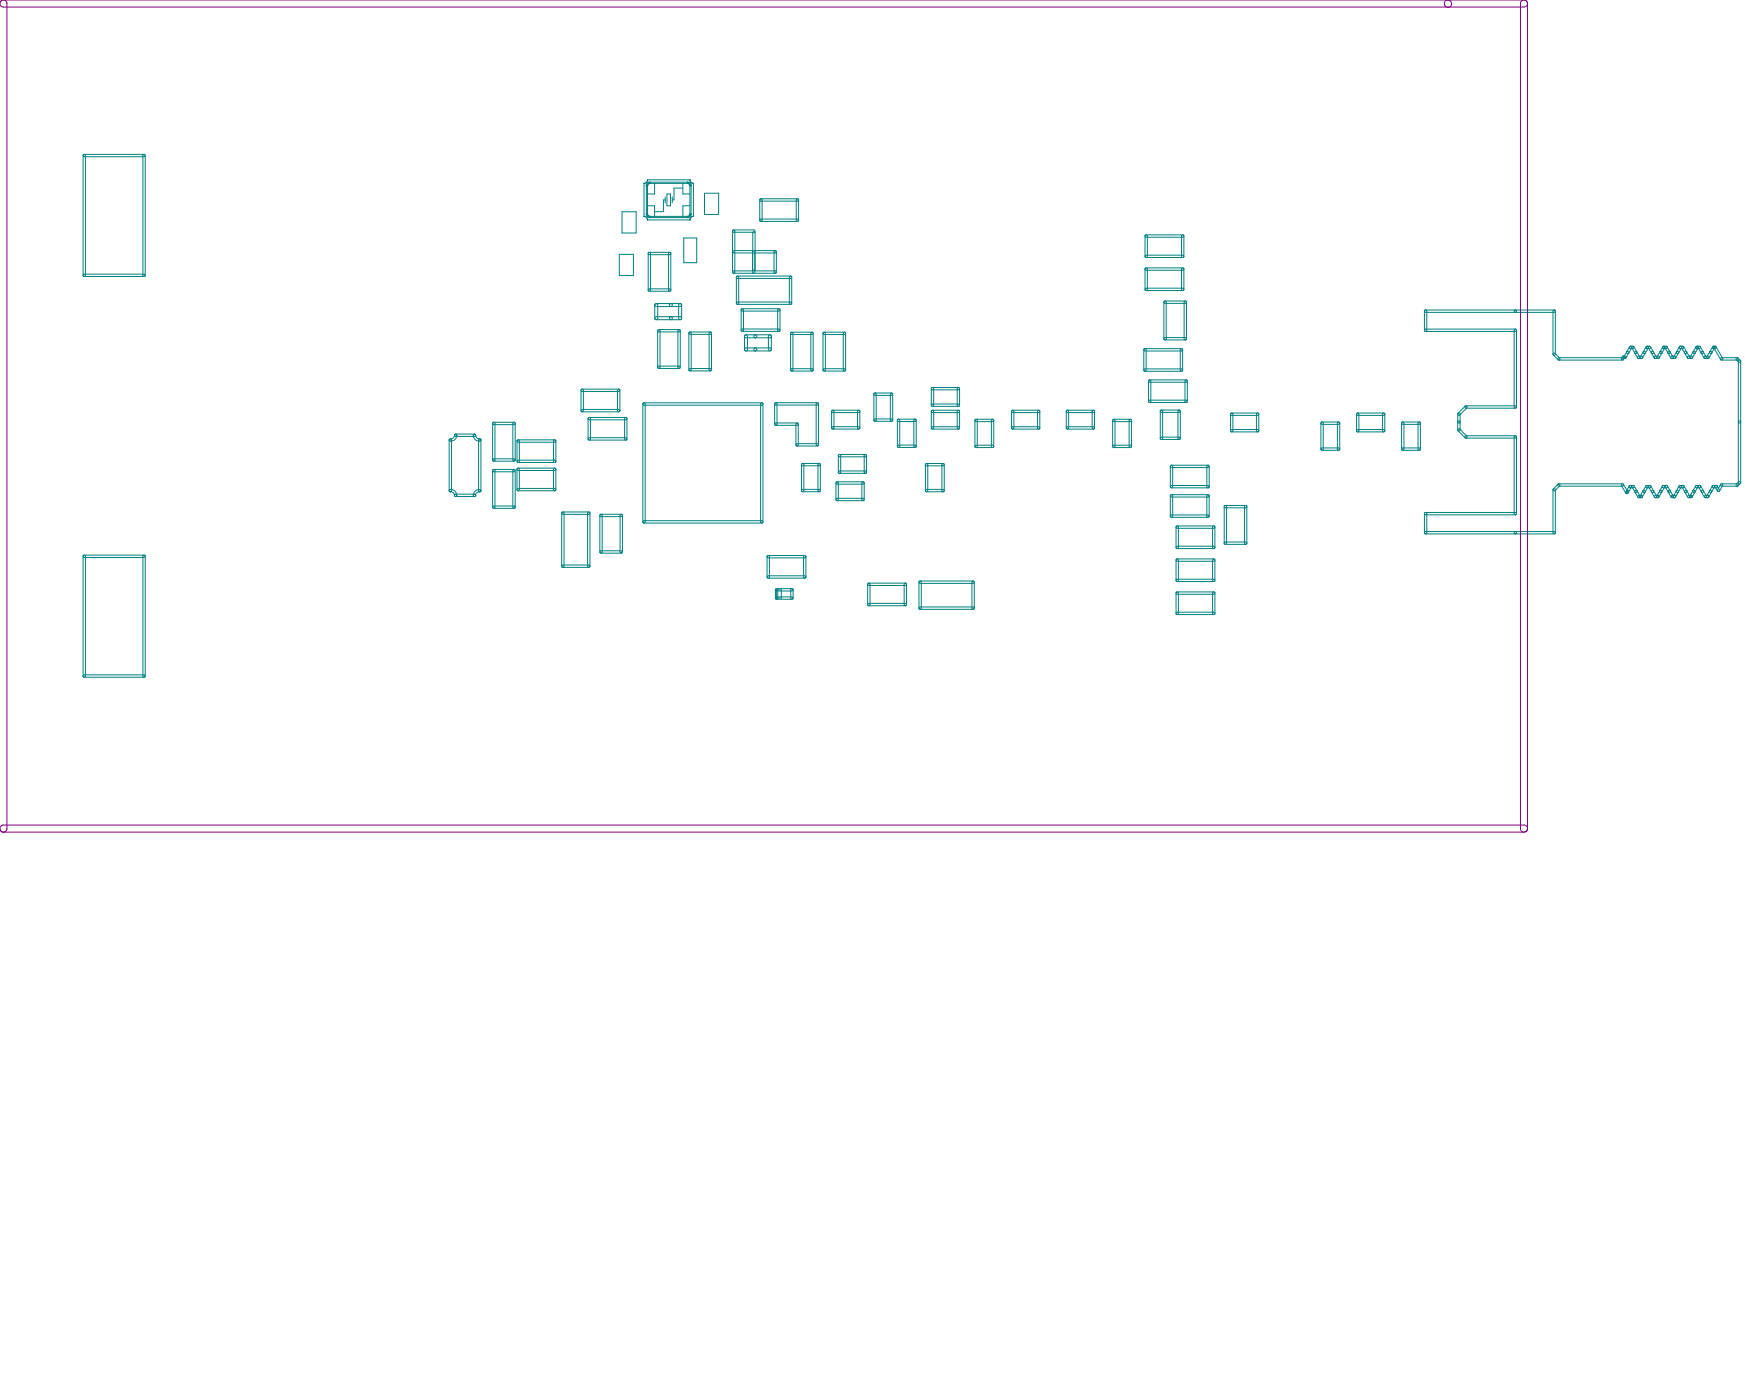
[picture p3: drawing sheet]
<svg xmlns="http://www.w3.org/2000/svg" width="246mm" height="196mm" viewBox="0 0 246 196" stroke-linecap="round" stroke-linejoin="round" font-family="sans-serif">
<g fill="none" stroke="#008080" stroke-width=".14">
<path d="M11.8 38.7h8.5l.2 .1-.2 .2h-8.4l-.2-.2zM11.8 21.8h8.5l.2 .1-.2 .2h-8.4l-.2-.2zM11.8 21.8h.2l.1 .1v16.9l-.2 .2-.2-.2zM20.2 21.8h.2l.1 .1v16.9l-.2 .2-.1-.2zM87.4 35.9h2v3h-2zM87.8 29.9h2v3h-2zM90.9 30.5l.4 .3 .1 .2M90.9 30.5l.4 .3 .1 .2h6M90.9 25.9v4.6M91.2 30.2l.3 .4 .2 .1M91.4 29h1v1.5M91.4 25.4l-.3 .4-.2 .1"/>
<path d="M91.4 30.2l.1 .3h.2M91.5 35.6h3l.2 .2-.2 .1h-2.9l-.1-.1zM91.5 35.6h.1l.2 .2v5.1l-.2 .2-.1-.2zM91.7 25.7l5.6 .1 .2 .4v4l-.2 .4-.3 .1M91.7 25.9h5.3l.3 .1 .1 .2M91.7 25.9l-.3 .1v.2v4l.1 .3h.2M91.7 25.7l-.4 .2-.1 .3v4l.1 .3 .4 .2M91.7 25.9l-.3 .1v.2M91.7 25.7l-.2 .1-.3 .4M92.4 25.9v1.5h-1M93.9 28.2h-.3v1.7h-1.1M93.9 27.8v.8"/>
<path d="M94.1 27.4h.5v1.6h-.5zM94.4 35.6h.1l.2 .2v5.1l-.2 .2-.2-.2zM94.9 27.8v.8M96.3 26.5h-1.2v1.7h-.2M96.4 25.9v1.5h1M96.5 33.6h1.8v3.5h-1.8zM97 25.9l.3 .1v.2M97 25.7l.3 .1 .2 .4M97.3 30.2l-.1 .3h-.2h-5.3M97.3 25.4l.3 .4 .3 .1M97.4 25.4h-6l-.3 .4-.2 .1M97.4 29h-1v1.5"/>
<path d="M97.4 26.2v4M97.4 30.2l-.1 .2-.3 .1M97.4 25.4v.2l.5 .3M97.5 30.2v.3l-.5 .2h-5.3M97.9 30.5l-.5 .3-.1 .2M97.9 30.5l-.5 .3v.2M97.9 25.9v4.6M99.4 27.3h2v3h-2zM103.4 32.5h.1l.2 .1v5.8l-.2 .1-.1-.1zM103.4 32.5l3-.1 .2 .2-.2 .2h-2.9l-.1-.1zM103.4 38.3l6-.1 .2 .2-.2 .1h-5.9h-.1zM103.5 35.4h5.9l.2 .1-.2 .2h-5.8l-.2-.2z"/>
<path d="M104 39l.1-.1 .1 .2v3.7l-.1 .1-.2-.1zM104 39l7.6-.1 .1 .2-.1 .2h-7.5l-.2-.2zM106.2 35.4h.3v.1v2.9l-.1 .1-.2-.1zM106.3 32.7h.2l.1 .2v5.1l-.2 .2-.2-.2zM107.3 28.1l.1-.1 .1 .2v2.9l-.1 .1-.2-.1zM107.3 28.1l5.2-.1 .2 .2-.2 .2h-5.1l-.1-.1zM107.3 30.9h5.2l.2 .2-.2 .1h-5.1h-.1zM109.3 35.4h.2l.1 .1v2.9l-.2 .1-.2-.1zM111.4 39h.3v.1v3.7l-.1 .1-.2-.1zM112.4 28.1l.1-.1 .2 .2v2.9l-.2 .1-.1-.1zM161.6 37.8h.1l.2 .2v2.8l-.2 .2-.1-.2zM161.6 37.8h5.3l.2 .2-.2 .1h-5.2h-.1z"/>
<path d="M161.6 33.2l.1-.1 .2 .2v2.9l-.2 .1-.1-.1zM161.6 33.2l5.3-.1 .2 .2-.2 .2h-5.2l-.1-.1zM161.6 36h5.3l.2 .2-.2 .1h-5.2h-.1zM167.1 33.3v2.9M167.1 38v2.8M167.1 38l-.2-.2-.2 .2v2.8l.2 .2 .2-.2M167.1 33.3l-.2-.2-.2 .2v2.9l.2 .1 .2-.1M69.6 59.6h.1l.1 .1v5.2l-.1 .2-.2-.2zM69.6 59.6h2.9l.2 .1-.2 .2h-2.8h-.1zM72.4 59.6h.1l.2 .1v5.2l-.2 .2-.1-.2zM82 54.9h.2l.1 .2v2.8l-.1 .2-.2-.2zM82 54.9h5.3l.2 .2-.2 .1h-5.1h-.2z"/>
<path d="M82 57.8h5.3l.2 .1-.2 .2h-5.1l-.2-.1zM83 58.9h.2l.1 .2v2.8l-.1 .2-.2-.2zM83 58.9h5.3l.2 .2-.2 .1h-5.1h-.2zM87.2 54.9h.1l.2 .2v2.8l-.2 .2-.2-.2zM88.2 58.9h.1l.2 .2v2.8l-.2 .2-.2-.2zM90.8 56.9l16.7-.1 .2 .2-.2 .2h-16.6l-.2-.2zM90.8 56.9h.2v.1v16.6l-.1 .2-.2-.2zM91.5 40.8l3-.1 .2 .2-.2 .2h-2.9l-.1-.2zM92.4 42.9l3.6-.1 .2 .2-.2 .2h-3.4l-.2-.2zM92.5 44.7h3.5l.2 .2-.2 .2h-3.4l-.2-.2zM92.5 42.9l.1-.1 .2 .3v1.8l-.2 .2-.2-.2zM92.9 51.7l2.9-.1 .2 .2-.2 .2h-2.8l-.1-.1z"/>
<path d="M92.9 46.5h.1l.1 .2v5.1l-.1 .2-.2-.2zM92.9 46.5h2.9l.2 .2-.2 .1h-2.8h-.1zM95.7 46.5h.1l.2 .2v5.1l-.2 .2-.1-.2zM95.8 42.9h.3l.1 .1v1.9l-.2 .2-.2-.2zM97.3 52h2.9l.2 .2-.2 .1h-2.8l-.2-.1zM97.3 46.9h.2v.1v5.2l-.1 .1-.2-.1zM97.3 46.9l2.9-.1 .2 .2-.2 .2h-2.8l-.2-.2zM100.1 46.9h.2l.1 .1v5.2l-.2 .1-.1-.1zM104 42.7l7.6-.1 .1 .2-.1 .1h-7.5l-.2-.1zM104.6 43.6h.2l.1 .1v2.9l-.1 .1-.2-.1zM104.6 43.6h5.3l.2 .1-.2 .2h-5.1l-.2-.2zM104.6 46.5l5.3-.1 .2 .2-.2 .1h-5.1h-.2z"/>
<path d="M105.1 49.1h3.5l.3 .2-.3 .2h-3.3l-.2-.2zM105.1 47.3l.2-.1 .2 .2v1.9l-.2 .2-.2-.2zM105.1 47.3l3.5-.1 .3 .2-.3 .2h-3.3l-.2-.2zM107.4 56.9h.2l.1 .1v16.6l-.2 .2-.2-.2zM108.5 47.3h.3l.1 .1v1.9l-.3 .2-.2-.2zM109.4 56.9l.1-.1 .1 .2v2.8l-.1 .2-.2-.2zM109.4 59.7h3.1l.1 .1-.1 .2h-3l-.2-.2zM109.4 56.9l5.9-.1 .2 .2-.2 .1h-5.8l-.2-.1zM109.8 43.6h.1l.2 .1v2.9l-.2 .1-.2-.1zM111.6 52.1l3-.1 .2 .2-.2 .1h-2.9l-.1-.1zM111.6 46.9h.2l.1 .1v5.2l-.2 .1-.1-.1zM111.6 46.9h3l.2 .1-.2 .2h-2.9l-.1-.2z"/>
<path d="M112.4 59.7h.1l.1 .1v3l-.1 .1-.2-.1zM114.5 46.9h.2l.1 .1v5.2l-.2 .1-.2-.1zM115.2 56.9l.1-.1 .2 .2v5.7l-.2 .2-.1-.2zM116.2 52.1l3-.1 .1 .2-.1 .1h-2.9h-.1zM116.2 46.9h.2l.1 .1v5.2l-.2 .1-.2-.1zM116.2 46.9h3l.1 .1-.1 .2h-2.9l-.1-.1zM117.4 57.9h3.8l.1 .1-.1 .2h-3.7l-.1-.1zM117.4 57.9h.1l.2 .1v2.4l-.2 .1-.2-.1zM119 46.9h.3v.1v5.2l-.1 .1-.2-.1zM121.1 57.9h.1l.1 .1v2.4l-.1 .1-.2-.1zM123.4 55.5l.1-.1 .1 .2v3.7l-.1 .1-.2-.1zM123.4 55.5l2.4-.1 .2 .2-.2 .2h-2.3l-.1-.1z"/>
<path d="M123.4 59.1h2.4l.2 .2-.2 .1h-2.3l-.2-.1zM125.7 55.5l.1-.1 .2 .2v3.7l-.2 .1-.2-.1zM126.7 59.2h.2l.1 .1v3.7l-.2 .1-.2-.1zM126.7 59.2l2.4-.1 .2 .2-.2 .2h-2.3l-.1-.1zM129 59.2h.2l.1 .1v3.7l-.2 .1-.1-.1zM131.5 57.9h3.7l.2 .1-.2 .2h-3.6l-.2-.2zM131.5 57.9h.2l.1 .1v2.4l-.2 .1-.2-.1zM131.5 57h3.7l.2 .2-.2 .1h-3.6h-.1zM131.5 54.7h3.7l.2 .1-.2 .2h-3.6l-.1-.1zM131.5 54.7h.1l.2 .1v2.4l-.2 .1-.2-.1zM135.1 57.9h.3v.1v2.4l-.2 .1-.1-.1zM135.1 54.7h.1l.2 .1v2.4l-.2 .1-.1-.1z"/>
<path d="M137.6 59.2h.3v.1v3.7l-.2 .1-.1-.1zM137.6 59.2l2.5-.1 .1 .2-.1 .2h-2.4l-.1-.2zM139.9 59.2l.2-.1 .1 .2v3.7l-.1 .1-.2-.1zM142.8 57.9h3.8l.1 .1-.1 .2h-3.7l-.2-.2zM142.8 57.9h.2l.1 .1v2.4l-.2 .1-.2-.1zM146.4 57.9h.3v.1v2.4l-.1 .1-.2-.1zM150.5 57.9h3.8l.2 .1-.2 .2h-3.7l-.1-.2zM150.5 57.9h.2l.1 .1v2.4l-.2 .1-.1-.1zM154.2 57.9h.2l.1 .1v2.4l-.2 .1-.2-.1zM157.1 59.2l.1-.1 .1 .2v3.7l-.1 .1-.2-.1zM157.1 59.2l2.4-.1 .2 .2-.2 .2h-2.3l-.2-.2zM159.4 59.2l.1-.1 .2 .2v3.7l-.2 .1-.2-.1z"/>
<path d="M161.4 52.1l5.3-.1 .2 .2-.2 .2h-5.1l-.2-.1zM161.4 49.2h5.3l.2 .1-.2 .2h-5.1h-.2zM161.4 49.2h.3v.1v2.9l-.1 .2-.2-.2zM161.6 40.7l5.3-.1 .2 .2-.2 .2h-5.2l-.1-.1zM162.1 56.5l5.3-.1 .1 .2-.1 .2h-5.2l-.1-.2zM162.1 53.6h5.3l.1 .2-.1 .1h-5.2l-.1-.1zM162.1 53.6h.1l.2 .2v2.8l-.2 .2-.1-.2zM163.8 57.9l2.6-.1 .2 .2-.2 .2h-2.5l-.1-.1zM163.8 57.9l.1-.1 .2 .2v3.8l-.2 .2-.2-.2zM164.3 42.5h.1l.2 .1v5.2l-.2 .1-.2-.1zM164.3 47.7l3-.1 .1 .2-.1 .1h-2.9h-.1zM164.3 42.5h3l.1 .1-.1 .2h-2.9l-.1-.1z"/>
<path d="M166.3 57.9l.1-.1 .2 .2v3.8l-.2 .2-.2-.2zM166.6 49.2h.2l.1 .1v2.9l-.2 .2-.1-.2zM167.1 42.5h.2l.1 .1v5.2l-.1 .1-.2-.1zM167.3 53.6h.1l.1 .2v2.8l-.1 .2-.2-.2zM173.7 58.3h3.8l.1 .1-.1 .2h-3.7l-.1-.1zM173.7 58.3h.2l.1 .1v2.4l-.2 .1-.2-.1zM177.3 58.3h.3v.1v2.4l-.1 .1-.2-.1zM186.4 59.6h.3v.1v3.7l-.1 .1-.2-.1zM186.4 59.6l2.5-.1 .2 .2-.2 .2h-2.3l-.2-.2zM188.8 59.6h.2l.1 .1v3.7l-.2 .1-.2-.1zM191.5 58.3h3.7l.2 .1-.2 .2h-3.6l-.2-.2zM191.5 58.3h.2l.1 .1v2.4l-.2 .1-.2-.1z"/>
<path d="M195.1 58.3h.3v.1v2.4l-.2 .1-.1-.1zM197.8 59.6h.3v.1v3.7l-.2 .1-.1-.1zM197.8 59.6l2.5-.1 .1 .2-.1 .2h-2.4l-.1-.2zM200.2 59.6h.2v.1v3.7l-.1 .1-.2-.1zM201.1 46.5l12.7-.1 .2 .2-.2 .2h-12.6l-.2-.2zM201.1 43.8l.1-.1 .1 .2v2.7l-.1 .2-.2-.2zM201.1 43.8l18.2-.1 .2 .2-.2 .2h-18.1l-.1-.1zM205.8 58.3l.1-.1 .1 .2v2.2l-.1 .2-.2-.2zM206.7 57.3l7.1-.1 .2 .2-.2 .2h-6.9l-.2-.2zM206.7 57.3h.3v.2l-1 1h-.2v-.2zM213.7 46.5h.2l.1 .1v10.8l-.2 .2-.1-.2zM219.2 49.8h.2l.7 .7v.2h-.2l-.7-.6z"/>
<path d="M219.2 43.8l.1-.1 .2 .2v6.1l-.2 .1-.2-.1zM219.9 50.5h9l.2 .1-.2 .2h-8.9l-.2-.2zM228.9 50.3h.3v.1l-.2 .4-.2-.1zM229 50.3l.3-.1 .2 .2-.1 .1-.3 .1-.1-.1zM229.1 50.3l.8-1.4h.3v.2l-.8 1.4h-.2l-.1-.2M230 48.9l.4-.1 .2 .2-.2 .2h-.3l-.1-.1zM230.3 48.9h.3l.8 1.4-.1 .3-.2-.1-.8-1.4zM231.1 50.3l.5-.1 .2 .2-.2 .2h-.4l-.1-.1zM232.3 48.9h.2l.1 .2-.8 1.4h-.2l-.1-.2zM232.3 48.9l.4-.1 .2 .2-.2 .2h-.2l-.2-.1zM232.7 48.9h.2l.4 .7 .4 .7v.3l-.3-.1-.8-1.4zM233.4 50.3l.6-.1 .2 .2-.2 .2h-.4l-.2-.1z"/>
<path d="M234.6 48.9h.3v.2l-.8 1.4h-.2l-.1-.2zM234.7 48.9l.4-.1 .2 .2-.2 .2h-.3l-.1-.1zM235 48.9h.3l.8 1.4-.1 .3-.2-.1-.8-1.4zM235.8 50.3l.5-.1 .2 .2-.2 .2h-.4l-.1-.1zM237 48.9h.2l.1 .2-.8 1.4h-.3v-.2zM237 48.9l.4-.1 .2 .2-.2 .2h-.3l-.1-.1zM237.4 48.9h.2l.8 1.4v.3l-.3-.1-.8-1.4zM238.1 50.3l.6-.1 .2 .2-.2 .2h-.4l-.2-.1zM239.3 48.9h.2l.1 .2-.8 1.4h-.2l-.1-.2zM239.4 48.9l.4-.1 .1 .2-.1 .2h-.3l-.1-.1zM239.7 48.9h.2l.9 1.4-.1 .3-.2-.1-.8-1.4zM240.5 50.3l.5-.1 .2 .2-.2 .2h-.4l-.2-.2z"/>
<path d="M241.7 48.9h.2l.1 .2-.8 1.4h-.3v-.2zM241.9 48.9h.2l1 1.6-.1 .3-.2-.1-.9-1.6zM242.8 50.5h2.3l.2 .1-.2 .2h-2.2l-.1-.2zM245 50.5h.2l.4 .3v.3h-.3l-.3-.4zM245.3 50.8h.2l.1 .2v17.1l-.1 .2-.2-.2zM11.8 78.4l8.5-.1 .2 .2-.2 .1h-8.4h-.1zM11.8 78.4h.2l.1 .1v16.9l-.2 .1-.2-.1zM20.2 78.4h.2l.1 .1v16.9l-.2 .1-.1-.1zM63.5 69.1a.83 .83 0 0 1 1 .8M63.6 69.4a.5 .5 0 0 1 .5 .5M63.7 62.1l-.2-.2-.1 .2v7.1l.1 .2 .2-.2M63.7 62.1v7.1"/>
<path d="M64.1 61.4a.5 .5 0 0 1-.5 .5M64.2 61.3l2.8-.1 .1 .2-.1 .2h-2.7l-.1-.1zM64.2 69.8l2.8-.1 .1 .2-.1 .1h-2.7l-.2-.1zM64.5 61.4a.83 .83 0 0 1-1 .8M66.8 61.4a.83 .83 0 0 0 .9 .8M67.1 61.4a.5 .5 0 0 0 .6 .5M67.7 69.4h-.1a.5 .5 0 0 0-.5 .5M67.7 69.1v-.1a.83 .83 0 0 0-.9 .9M67.9 62.1l-.2-.2-.2 .2v7.1l.2 .2 .2-.2M67.9 62.1v7.1M69.6 71.4h2.9l.2 .1-.2 .2h-2.8h-.1zM69.6 66.3l.1-.1 .1 .2v5.1l-.1 .2-.2-.2z"/>
<path d="M69.6 66.3l2.9-.1 .2 .2-.2 .2h-2.8l-.1-.1zM69.6 64.8l2.9-.1 .2 .2-.2 .2h-2.8l-.1-.1zM72.4 66.3l.1-.1 .2 .2v5.1l-.2 .2-.1-.2zM73 66.1h.2l.1 .1v2.9l-.2 .1-.1-.1zM73 68.9h5.3l.1 .2-.1 .1h-5.2l-.1-.1zM73 66.1l5.3-.1 .1 .2-.1 .2h-5.2l-.1-.2zM73 62.1l.1-.1 .2 .2v2.9l-.2 .1-.1-.1zM73 65l5.3-.1 .1 .2-.1 .1h-5.2l-.1-.1zM73 62.1l5.3-.1 .1 .2-.1 .2h-5.2l-.1-.2zM78.2 66.1h.2v.1v2.9l-.1 .1-.2-.1zM78.2 62.1h.2v.1v2.9l-.1 .1-.2-.1zM79.3 72.3l3.8-.1 .1 .2-.1 .2h-3.7l-.1-.1z"/>
<path d="M79.3 72.3l.1-.1 .2 .2v7.5l-.2 .1-.1-.1zM79.3 79.8l3.8-.1 .1 .2-.1 .1h-3.7l-.1-.1zM83 72.3l.1-.1 .1 .2v7.5l-.1 .1-.2-.1zM83 61.8l5.3-.1 .2 .2-.2 .2h-5.1l-.2-.1zM84.7 72.6l3-.1 .1 .2-.1 .2h-2.9l-.2-.2zM84.7 72.6l.1-.1 .2 .2v5.2l-.2 .1-.2-.1zM84.7 77.7h3l.1 .2-.1 .1h-2.9l-.2-.1zM87.6 72.6l.1-.1 .1 .2v5.2l-.1 .1-.2-.1zM90.8 73.5h16.7l.2 .1-.2 .2h-16.6l-.2-.2zM108.3 78.4h5.3l.1 .1-.1 .2h-5.2l-.2-.2zM108.3 78.4h.2l.1 .1v2.9l-.2 .2-.2-.2zM112.5 62.9l-.2-.1 .2-.2h2.8l.2 .2-.2 .1"/>
<path d="M112.5 62.9h2.8M113.1 65.4h.3v.1v3.7l-.1 .2-.2-.2zM113.1 65.4h2.5l.2 .1-.2 .2h-2.3l-.2-.2zM113.1 69.1l2.5-.1 .2 .2-.2 .2h-2.3l-.2-.2zM113.4 78.4h.3v.1v2.9l-.1 .2-.2-.2zM115.5 65.4h.2l.1 .1v3.7l-.2 .2-.2-.2zM117.4 60.2h3.8l.1 .2-.1 .1h-3.7h-.1zM118 70.3h3.8l.1 .2-.1 .1h-3.7l-.1-.1zM118 68h3.8l.1 .1-.1 .2h-3.7l-.1-.2zM118 68h.1l.2 .1v2.4l-.2 .1-.1-.1zM118.3 64.2l3.8-.1 .2 .2-.2 .1h-3.6h-.2zM118.3 66.5l3.8-.1 .2 .2-.2 .2h-3.6l-.2-.1z"/>
<path d="M118.3 64.2l.2-.1 .1 .2v2.3l-.1 .2-.2-.2zM121.7 68h.1l.1 .1v2.4l-.1 .1-.2-.1zM122 64.2l.1-.1 .2 .2v2.3l-.2 .2-.2-.2zM126.7 62.8h2.4l.2 .2-.2 .1h-2.3l-.2-.1zM130.6 65.4h.3v.1v3.7l-.1 .2-.2-.2zM130.6 69.1l2.5-.1 .1 .2-.1 .2h-2.3l-.2-.2zM130.6 65.4h2.5l.1 .1-.1 .2h-2.3l-.2-.2zM131.5 60.2h3.7l.2 .2-.2 .1h-3.6l-.2-.1zM133 65.4h.2v.1v3.7l-.1 .2-.2-.2zM137.6 62.8h2.5l.1 .2-.1 .1h-2.4h-.1zM142.8 60.2h3.8l.1 .2-.1 .1h-3.7l-.2-.1zM150.5 60.2h3.8l.2 .2-.2 .1h-3.7l-.1-.1z"/>
<path d="M157.1 62.9l2.4-.1 .2 .2-.2 .1h-2.3l-.2-.1zM163.8 61.7h2.6l.2 .1-.2 .2h-2.5l-.1-.1zM165.2 69.8h.2l.1 .1v2.9l-.2 .2-.2-.2zM165.2 69.8h5.3l.1 .1-.1 .2h-5.2h-.1zM165.2 72.7l5.3-.1 .1 .2-.1 .2h-5.2l-.1-.1zM165.2 65.7l.1-.1 .2 .2v2.9l-.2 .1-.2-.1zM165.2 65.7l5.3-.1 .1 .2-.1 .2h-5.2l-.2-.2zM165.2 68.5h5.3l.1 .2-.1 .1h-5.2l-.2-.1zM166 78.9h.2l.1 .1v2.9l-.2 .1-.1-.1zM166 78.9l5.3-.1 .1 .2-.1 .2h-5.2l-.1-.2zM166 74.2h.1l.2 .2v2.8l-.2 .2-.1-.2zM166 74.2h5.3l.1 .2-.1 .1h-5.2l-.1-.1z"/>
<path d="M166 77.1l5.3-.1 .1 .2-.1 .2h-5.2l-.1-.2zM170.3 69.8h.3v.1v2.9l-.1 .2-.2-.2zM170.3 65.7h.3v.1v2.9l-.1 .1-.2-.1zM171.2 78.9h.2v.1v2.9l-.1 .1-.2-.1zM171.2 74.2h.2v.2v2.8l-.1 .2-.2-.2zM172.8 71.3h.2l.1 .2v5.1l-.2 .2-.2-.2zM172.8 71.3h3l.1 .2-.1 .1h-2.9h-.1zM172.8 76.5h3l.1 .1-.1 .2h-2.9l-.2-.2zM173.7 60.6h3.8l.1 .2-.1 .1h-3.7h-.1zM175.7 71.3h.2v.2v5.1l-.1 .2-.2-.2zM186.4 63.2h2.5l.2 .2-.2 .1h-2.3h-.2zM191.5 60.6h3.7l.2 .2-.2 .1h-3.6l-.2-.1z"/>
<path d="M197.8 63.2h2.5l.1 .2-.1 .1h-2.4h-.1zM201.1 75h18.2l.2 .1-.2 .2h-18.1l-.2-.2zM201.1 72.3h12.7l.2 .2-.2 .1h-12.6h-.1zM201.1 72.3h.2v.2v2.6l-.1 .2-.2-.2zM205.8 60.5h.2l1 1v.3h-.3l-.9-1zM206.7 61.5h7.1l.2 .1-.2 .2h-6.9l-.2-.2zM213.7 61.5h.1l.2 .1v10.9l-.2 .1-.1-.1zM219.2 69h.2l.1 .1v6l-.2 .2-.2-.2zM219.9 68.3h9l.2 .1-.2 .2h-8.9l-.1-.1zM219.9 68.3h.2v.2l-.7 .7h-.2v-.2zM228.9 68.3h.2l.6 1.1-.1 .2-.2-.1-.6-1zM229.9 68.6l.2-.1 .1 .2-.5 .9h-.2l-.1-.2z"/>
<path d="M229.9 68.5h.6l.1 .1-.1 .2h-.5l-.1-.2zM230.4 68.5h.2l.8 1.4-.1 .3-.2-.1-.8-1.4zM231.2 69.9h.4l.1 .1-.1 .2h-.3h-.1zM232.2 68.6l.3-.1v.2l-.8 1.4-.2 .1v-.3zM232.3 68.5h.5l.2 .1-.2 .2h-.4l-.2-.2zM233.3 69.2v.3l-.2-.1M233.3 69.2h-.2v.2M233.3 69.2l-.4-.7h-.2v.2l.4 .7M233.3 69.2l.4 .7v.3l-.2-.1-.4-.7M233.5 69.9h.4l.2 .1-.2 .2h-.3h-.1zM233.8 70v.2l.3-.1M233.8 70l.2-.1 .1 .2"/>
<path d="M233.8 69.9l.1 .3 .2-.1M233.8 69.9l.8-1.3 .2-.1 .1 .2-.8 1.4M234.6 68.5h.6l.1 .1-.1 .2h-.5h-.1zM235.1 68.5h.2l.8 1.4-.1 .3-.2-.1-.8-1.4zM235.9 69.9h.4l.1 .1-.1 .2h-.3h-.1zM236.9 68.6l.3-.1v.2l-.8 1.4-.2 .1-.1-.3zM236.9 68.5h.6l.2 .1-.2 .2h-.4h-.2zM237.4 68.5h.2l.8 1.4v.3l-.3-.1-.8-1.4zM238.2 69.9h.4l.2 .1-.2 .2h-.3h-.1zM239.3 68.6l.2-.1 .1 .2-.8 1.4-.3 .1v-.3zM239.3 68.5h.5l.2 .1-.2 .2h-.4h-.1zM239.7 68.5h.3l.4 .7 .4 .7-.1 .3-.2-.1-.8-1.4z"/>
<path d="M240.5 69.9h.5l.1 .1-.1 .2h-.3h-.2zM241.6 68.6l.3-.1v.2l-.8 1.4-.2 .1-.1-.3zM241.6 68.5h.6l.2 .1-.2 .2h-.4h-.2zM242.1 68.5h.2l.3 .6v.2h-.3l-.3-.6zM242.8 68.3h.2l.1 .2-.4 .7-.3 .1v-.2zM242.8 68.3h2.3l.2 .1-.2 .2h-2.2l-.1-.1zM245 68.3l.3-.3h.3v.2l-.4 .3h-.2zM11.8 95.2h8.5l.2 .2-.2 .1h-8.4h-.1zM108.3 81.3l5.3-.1 .1 .2-.1 .2h-5.2l-.1-.1zM109.5 83.1h.2l.1 .1v1.2l-.2 .1-.2-.1zM109.5 83.1l2.3-.1 .1 .2-.1 .2h-2.2l-.1-.1zM109.5 84.2h2.3l.1 .2-.1 .1h-2.2l-.2-.1z"/>
<path d="M109.6 83.2h.7v1.2h-.7zM111.6 83.1h.3v.1v1.2l-.1 .1-.2-.1zM122.5 82.3h.2l.1 .1v2.9l-.2 .1-.2-.1zM122.5 85.2l5.3-.1 .1 .2-.1 .1h-5.2h-.1zM122.5 82.3h5.3l.1 .1-.1 .2h-5.2l-.2-.2zM127.6 82.3h.3v.1v2.9l-.1 .1-.2-.1zM129.7 85.7l7.6-.1 .2 .2-.2 .2h-7.5l-.1-.1zM129.7 82h.1l.2 .1v3.7l-.2 .2-.1-.2zM129.7 82h7.6l.2 .1-.2 .2h-7.5l-.1-.1zM137.2 82h.1l.2 .1v3.7l-.2 .2-.1-.2zM166 81.8l5.3-.1 .1 .2-.1 .1h-5.2l-.1-.1zM166 83.5h.2l.1 .2v2.8l-.2 .2-.1-.2z"/>
<path d="M166 83.5h5.3l.1 .2-.1 .1h-5.2l-.1-.1zM166 86.4h5.3l.1 .1-.1 .2h-5.2l-.1-.2zM171.2 83.5h.2v.2v2.8l-.1 .2-.2-.2z"/>
<circle cx="90.9" cy="30.5" r=".02"/>
<circle cx="90.9" cy="25.9" r=".02"/>
<circle cx="91.2" cy="26.2" r=".02"/>
<circle cx="91.2" cy="30.2" r=".02"/>
<circle cx="91.4" cy="31" r=".02"/>
<circle cx="91.4" cy="30.2" r=".02"/>
<circle cx="91.4" cy="26.2" r=".02"/>
<circle cx="91.4" cy="25.4" r=".02"/>
<circle cx="91.7" cy="25.7" r=".02"/>
<circle cx="91.7" cy="30.7" r=".02"/>
<circle cx="91.7" cy="25.9" r=".02"/>
<circle cx="91.7" cy="30.5" r=".02"/>
<circle cx="97" cy="25.7" r=".02"/>
<circle cx="97" cy="30.7" r=".02"/>
<circle cx="97" cy="30.5" r=".02"/>
<circle cx="97" cy="25.9" r=".02"/>
<circle cx="97.4" cy="31" r=".02"/>
<circle cx="97.4" cy="30.2" r=".02"/>
<circle cx="97.4" cy="26.2" r=".02"/>
<circle cx="97.4" cy="25.4" r=".02"/>
<circle cx="97.5" cy="30.2" r=".02"/>
<circle cx="97.5" cy="26.2" r=".02"/>
<circle cx="97.9" cy="30.5" r=".02"/>
<circle cx="97.9" cy="25.9" r=".02"/>
<circle cx="94.7" cy="43" r=".21"/>
<circle cx="94.7" cy="44.9" r=".21"/>
<circle cx="106.6" cy="47.4" r=".21"/>
<circle cx="106.6" cy="49.3" r=".21"/>
<circle cx="205.9" cy="59.5" r=".17"/>
<circle cx="213.8" cy="43.9" r=".17"/>
<circle cx="229.7" cy="49.7" r=".17"/>
<circle cx="230.1" cy="49" r=".18"/>
<circle cx="230.8" cy="49.7" r=".17"/>
<circle cx="232" cy="49.7" r=".17"/>
<circle cx="232.4" cy="49" r=".18"/>
<circle cx="233.2" cy="49.7" r=".17"/>
<circle cx="234.4" cy="49.7" r=".17"/>
<circle cx="234.8" cy="49" r=".18"/>
<circle cx="235.5" cy="49.7" r=".17"/>
<circle cx="236.7" cy="49.7" r=".17"/>
<circle cx="237.1" cy="49" r=".18"/>
<circle cx="237.9" cy="49.7" r=".17"/>
<circle cx="239.1" cy="49.7" r=".17"/>
<circle cx="239.5" cy="49" r=".18"/>
<circle cx="240.2" cy="49.7" r=".17"/>
<circle cx="241.4" cy="49.7" r=".17"/>
<circle cx="241.8" cy="49" r=".18"/>
<circle cx="241.9" cy="49" r=".22"/>
<circle cx="245.5" cy="59.5" r=".17"/>
<circle cx="63.5" cy="69.2" r=".17"/>
<circle cx="63.5" cy="62.1" r=".17"/>
<circle cx="64.3" cy="69.9" r=".17"/>
<circle cx="64.3" cy="61.4" r=".17"/>
<circle cx="67" cy="69.9" r=".17"/>
<circle cx="67" cy="61.4" r=".17"/>
<circle cx="67.7" cy="62.1" r=".17"/>
<circle cx="67.7" cy="69.2" r=".17"/>
<circle cx="213.8" cy="75.1" r=".17"/>
<circle cx="229.7" cy="69.3" r=".17"/>
<circle cx="230.9" cy="69.3" r=".17"/>
<circle cx="231.6" cy="70" r=".17"/>
<circle cx="232" cy="69.3" r=".17"/>
<circle cx="234.3" cy="69.3" r=".17"/>
<circle cx="235.5" cy="69.3" r=".17"/>
<circle cx="236.3" cy="70" r=".18"/>
<circle cx="236.7" cy="69.3" r=".17"/>
<circle cx="237.9" cy="69.3" r=".17"/>
<circle cx="238.6" cy="70" r=".18"/>
<circle cx="239" cy="69.3" r=".17"/>
<circle cx="240.2" cy="69.3" r=".17"/>
<circle cx="241" cy="70" r=".18"/>
<circle cx="241.4" cy="69.3" r=".17"/>
</g>
<g fill="none" stroke="#800080" stroke-width=".14">
<path d="M.2 .1l214.9-.1a.5 .5 0 0 1 .5 .5 .5 .5 0 0 1-.5 .5h-214.6a.5 .5 0 0 1-.5-.4 .5 .5 0 0 1 .2-.5zM.2 .1a.5 .5 0 0 1 .8 .4v116.4a.5 .5 0 0 1-.5 .5 .5 .5 0 0 1-.5-.5v-116.4zM214.8 .1a.5 .5 0 0 1 .8 .4v116.4a.5 .5 0 0 1-.5 .5 .5 .5 0 0 1-.5-.5v-116.4zM.2 116.4h214.9a.5 .5 0 0 1 .5 .5 .5 .5 0 0 1-.5 .5h-214.6a.5 .5 0 0 1-.5-.4 .5 .5 0 0 1 .2-.6z"/>
<circle cx="204.3" cy=".5" r=".52"/>
</g>
</svg>
